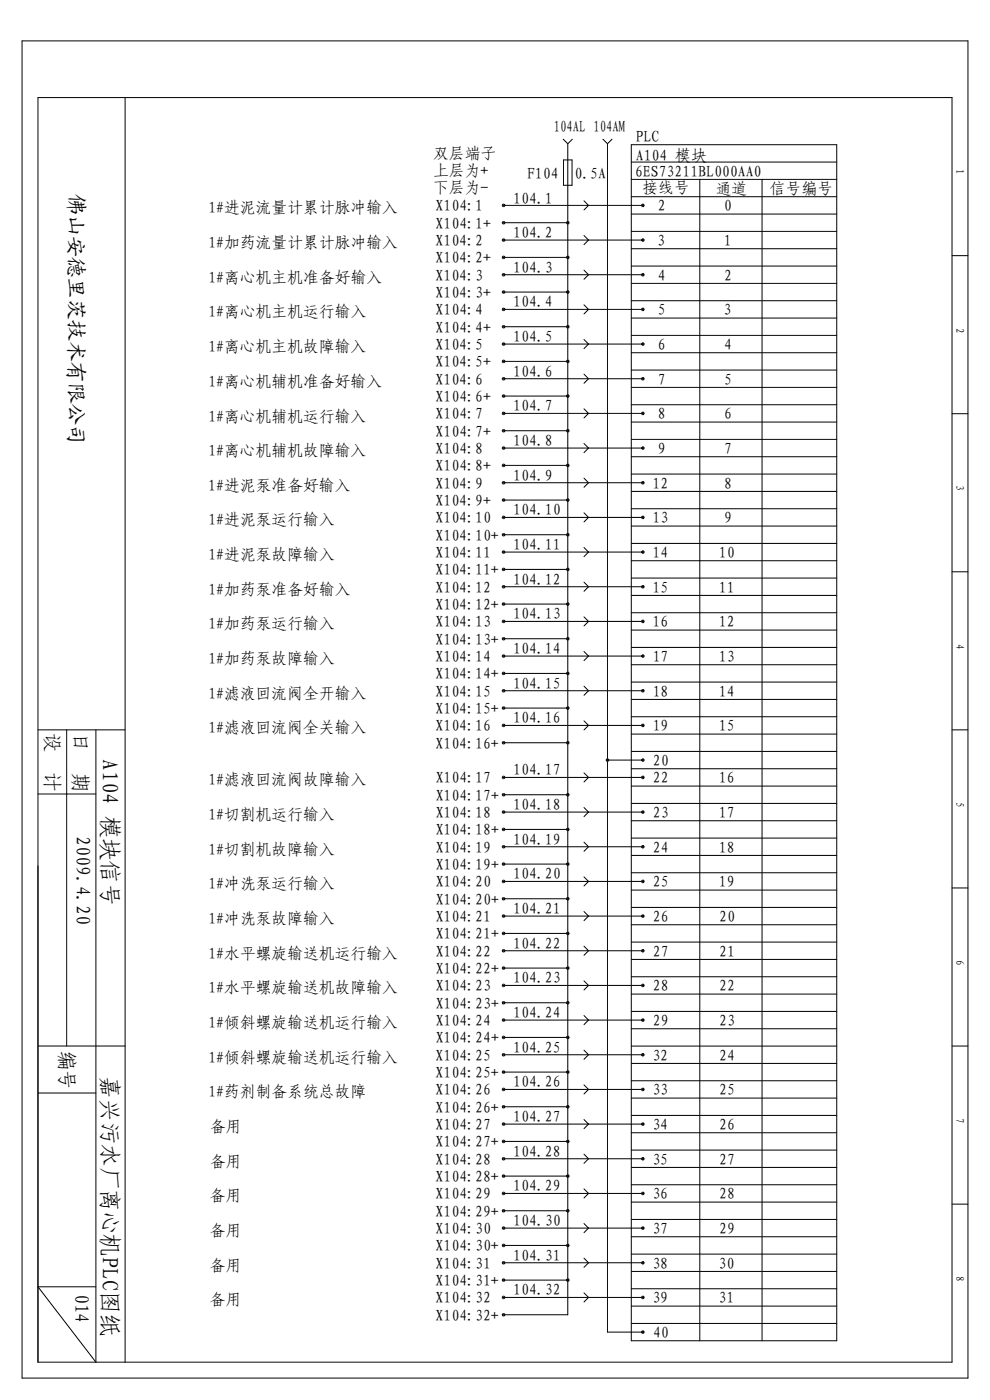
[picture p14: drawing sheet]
<svg xmlns="http://www.w3.org/2000/svg" width="210mm" height="297mm" viewBox="0 0 210 297" stroke-linecap="round" stroke-linejoin="round" font-family="sans-serif">
<defs><g id="words">
<g font-size="4.8">
<text x="21.7" y="161.1" transform="rotate(90 21.7 161.1)">A104 模块信号</text>
<text x="21.7" y="228.4" transform="rotate(90 21.7 228.4)">嘉兴污水厂离心机PLC图纸</text>
</g>
<text font-size="4.5" x="14.6" y="41.2" transform="rotate(90 14.6 41.2)">佛山安德里茨技术有限公司</text>
<g font-size="4.2">
<text x="9.7" y="155.5" transform="rotate(90 9.7 155.5)">设</text>
<text x="15.6" y="155.6" transform="rotate(90 15.6 155.6)">日</text>
<text x="9.7" y="163.9" transform="rotate(90 9.7 163.9)">计</text>
<text x="15.6" y="164" transform="rotate(90 15.6 164)">期</text>
<text x="16.2" y="177.4" transform="rotate(90 16.2 177.4)">2009.4.20</text>
<text x="12.8" y="222.9" transform="rotate(90 12.8 222.9)">编号</text>
<text x="15.9" y="274.5" transform="rotate(90 15.9 274.5)">014</text>
</g>
<g font-size="3.4">
<text x="117.4" y="28">104AL 104AM</text>
<text x="91.9" y="33.8">双层端子</text>
<text x="134.8" y="30.1">PLC</text>
<text x="134.8" y="34.2">A104 模块</text>
<text x="91.9" y="41">下层为-</text>
<text x="91.9" y="37.4">上层为+</text>
<text x="111.8" y="37.9">F104</text>
<text x="121.8" y="37.9">0.5A</text>
<text x="134.7" y="37.5">6ES73211BL000AA0</text>
<text x="136.3" y="41">接线号</text>
<text x="151.8" y="41.1">通道</text>
<text x="163.3" y="41.1">信号编号</text>
<text x="44.2" y="45.3">1#进泥流量计累计脉冲输入</text>
<text x="92.4" y="44.8">X104:1</text>
<text x="108.8" y="43.2">104.1</text>
<text x="139.5" y="44.8">2</text>
<text x="153.5" y="44.8">0</text>
<text x="44.2" y="52.6">1#加药流量计累计脉冲输入</text>
<text x="92.4" y="52.2">X104:2</text>
<text x="92.4" y="48.5">X104:1+</text>
<text x="108.8" y="50.5">104.2</text>
<text x="139.4" y="52.2">3</text>
<text x="153.5" y="52.2">1</text>
<text x="44.2" y="60">1#离心机主机准备好输入</text>
<text x="92.4" y="59.5">X104:3</text>
<text x="92.4" y="55.9">X104:2+</text>
<text x="108.8" y="57.9">104.3</text>
<text x="139.5" y="59.5">4</text>
<text x="153.6" y="59.5">2</text>
<text x="92.4" y="63.2">X104:3+</text>
<text x="108.8" y="65.2">104.4</text>
<text x="44.2" y="67.3">1#离心机主机运行输入</text>
<text x="92.4" y="66.9">X104:4</text>
<text x="92.4" y="70.6">X104:4+</text>
<text x="139.5" y="66.9">5</text>
<text x="153.5" y="66.9">3</text>
<text x="44.2" y="74.7">1#离心机主机故障输入</text>
<text x="92.4" y="74.3">X104:5</text>
<text x="92.4" y="77.9">X104:5+</text>
<text x="108.8" y="72.6">104.5</text>
<text x="139.5" y="74.3">6</text>
<text x="153.6" y="74.3">4</text>
<text x="44.2" y="82.1">1#离心机辅机准备好输入</text>
<text x="92.4" y="81.6">X104:6</text>
<text x="108.8" y="79.9">104.6</text>
<text x="139.5" y="81.6">7</text>
<text x="153.6" y="81.6">5</text>
<text x="44.2" y="89.4">1#离心机辅机运行输入</text>
<text x="92.4" y="89">X104:7</text>
<text x="92.4" y="85.3">X104:6+</text>
<text x="108.8" y="87.3">104.7</text>
<text x="139.5" y="89">8</text>
<text x="153.6" y="89">6</text>
<text x="92.4" y="92.6">X104:7+</text>
<text x="108.8" y="94.7">104.8</text>
<text x="44.2" y="96.8">1#离心机辅机故障输入</text>
<text x="92.4" y="100">X104:8+</text>
<text x="92.4" y="96.3">X104:8</text>
<text x="139.5" y="96.3">9</text>
<text x="153.6" y="96.3">7</text>
<text x="44.2" y="104.1">1#进泥泵准备好输入</text>
<text x="92.4" y="107.4">X104:9+</text>
<text x="92.4" y="103.7">X104:9</text>
<text x="108.8" y="102">104.9</text>
<text x="138.4" y="103.7">12</text>
<text x="153.6" y="103.7">8</text>
<text x="44.2" y="111.5">1#进泥泵运行输入</text>
<text x="92.4" y="111">X104:10</text>
<text x="108.8" y="109.4">104.10</text>
<text x="138.4" y="111">13</text>
<text x="153.6" y="111">9</text>
<text x="44.2" y="118.8">1#进泥泵故障输入</text>
<text x="92.4" y="114.7">X104:10+</text>
<text x="92.4" y="118.4">X104:11</text>
<text x="108.8" y="116.7">104.11</text>
<text x="138.4" y="118.4">14</text>
<text x="152.5" y="118.4">10</text>
<text x="92.4" y="122.1">X104:11+</text>
<text x="92.4" y="125.7">X104:12</text>
<text x="108.8" y="124.1">104.12</text>
<text x="138.4" y="125.7">15</text>
<text x="152.5" y="125.7">11</text>
<text x="44.2" y="126.2">1#加药泵准备好输入</text>
<text x="92.4" y="129.4">X104:12+</text>
<text x="108.8" y="131.4">104.13</text>
<text x="44.2" y="133.5">1#加药泵运行输入</text>
<text x="92.4" y="133.1">X104:13</text>
<text x="92.4" y="136.8">X104:13+</text>
<text x="138.4" y="133.1">16</text>
<text x="152.5" y="133.1">12</text>
<text x="44.2" y="140.9">1#加药泵故障输入</text>
<text x="92.4" y="140.4">X104:14</text>
<text x="108.8" y="138.8">104.14</text>
<text x="138.4" y="140.4">17</text>
<text x="152.5" y="140.4">13</text>
<text x="44.2" y="148.2">1#滤液回流阀全开输入</text>
<text x="92.4" y="144.1">X104:14+</text>
<text x="92.4" y="147.8">X104:15</text>
<text x="108.8" y="146.1">104.15</text>
<text x="138.4" y="147.8">18</text>
<text x="152.5" y="147.8">14</text>
<text x="44.2" y="155.6">1#滤液回流阀全关输入</text>
<text x="92.4" y="151.5">X104:15+</text>
<text x="92.4" y="155.2">X104:16</text>
<text x="108.8" y="153.5">104.16</text>
<text x="138.4" y="155.1">19</text>
<text x="152.5" y="155.2">15</text>
<text x="92.4" y="158.8">X104:16+</text>
<text x="44.2" y="166.6">1#滤液回流阀故障输入</text>
<text x="92.4" y="166.2">X104:17</text>
<text x="108.8" y="164.5">104.17</text>
<text x="138.5" y="162.5">20</text>
<text x="138.5" y="166.2">22</text>
<text x="152.5" y="166.2">16</text>
<text x="44.2" y="174">1#切割机运行输入</text>
<text x="92.4" y="173.5">X104:18</text>
<text x="92.4" y="169.9">X104:17+</text>
<text x="108.8" y="171.9">104.18</text>
<text x="138.5" y="173.6">23</text>
<text x="152.5" y="173.6">17</text>
<text x="92.4" y="177.2">X104:18+</text>
<text x="108.8" y="179.2">104.19</text>
<text x="44.2" y="181.3">1#切割机故障输入</text>
<text x="92.4" y="184.6">X104:19+</text>
<text x="92.4" y="180.9">X104:19</text>
<text x="138.5" y="180.9">24</text>
<text x="152.5" y="180.9">18</text>
<text x="44.2" y="188.7">1#冲洗泵运行输入</text>
<text x="92.4" y="191.9">X104:20+</text>
<text x="92.4" y="188.2">X104:20</text>
<text x="108.8" y="186.6">104.20</text>
<text x="138.5" y="188.3">25</text>
<text x="152.5" y="188.3">19</text>
<text x="44.2" y="196">1#冲洗泵故障输入</text>
<text x="92.4" y="195.6">X104:21</text>
<text x="108.8" y="193.9">104.21</text>
<text x="138.5" y="195.6">26</text>
<text x="152.6" y="195.6">20</text>
<text x="44.2" y="203.4">1#水平螺旋输送机运行输入</text>
<text x="92.4" y="199.3">X104:21+</text>
<text x="92.4" y="202.9">X104:22</text>
<text x="108.8" y="201.3">104.22</text>
<text x="138.5" y="203">27</text>
<text x="152.6" y="203">21</text>
<text x="92.4" y="206.6">X104:22+</text>
<text x="108.8" y="208.6">104.23</text>
<text x="44.2" y="210.7">1#水平螺旋输送机故障输入</text>
<text x="92.4" y="210.3">X104:23</text>
<text x="92.4" y="214">X104:23+</text>
<text x="108.8" y="216">104.24</text>
<text x="138.5" y="210.3">28</text>
<text x="152.6" y="210.3">22</text>
<text x="44.2" y="218.1">1#倾斜螺旋输送机运行输入</text>
<text x="92.4" y="221.3">X104:24+</text>
<text x="92.4" y="217.7">X104:24</text>
<text x="138.5" y="217.7">29</text>
<text x="152.6" y="217.7">23</text>
<text x="44.2" y="225.5">1#倾斜螺旋输送机运行输入</text>
<text x="92.4" y="225">X104:25</text>
<text x="108.8" y="223.3">104.25</text>
<text x="138.4" y="225">32</text>
<text x="152.6" y="225">24</text>
<text x="44.2" y="232.8">1#药剂制备系统总故障</text>
<text x="92.4" y="232.4">X104:26</text>
<text x="92.4" y="228.7">X104:25+</text>
<text x="108.8" y="230.7">104.26</text>
<text x="138.4" y="232.4">33</text>
<text x="152.6" y="232.4">25</text>
<text x="92.4" y="239.8">X104:27</text>
<text x="92.4" y="236.1">X104:26+</text>
<text x="108.8" y="238.1">104.27</text>
<text x="138.4" y="239.7">34</text>
<text x="152.6" y="239.7">26</text>
<text x="44.5" y="240.1">备用</text>
<text x="92.4" y="243.4">X104:27+</text>
<text x="108.8" y="245.4">104.28</text>
<text x="44.5" y="247.5">备用</text>
<text x="92.4" y="250.8">X104:28+</text>
<text x="92.4" y="247.1">X104:28</text>
<text x="138.4" y="247.1">35</text>
<text x="152.6" y="247.1">27</text>
<text x="44.5" y="254.9">备用</text>
<text x="92.4" y="254.5">X104:29</text>
<text x="108.8" y="252.8">104.29</text>
<text x="138.4" y="254.5">36</text>
<text x="152.6" y="254.5">28</text>
<text x="44.5" y="262.2">备用</text>
<text x="92.4" y="258.1">X104:29+</text>
<text x="92.4" y="261.8">X104:30</text>
<text x="108.8" y="260.1">104.30</text>
<text x="138.4" y="261.8">37</text>
<text x="152.6" y="261.8">29</text>
<text x="44.5" y="269.6">备用</text>
<text x="92.4" y="269.2">X104:31</text>
<text x="92.4" y="265.5">X104:30+</text>
<text x="108.8" y="267.5">104.31</text>
<text x="138.4" y="269.2">38</text>
<text x="152.4" y="269.2">30</text>
<text x="92.4" y="272.8">X104:31+</text>
<text x="108.8" y="274.8">104.32</text>
<text x="44.5" y="276.9">备用</text>
<text x="92.4" y="276.5">X104:32</text>
<text x="92.4" y="280.2">X104:32+</text>
<text x="138.4" y="276.5">39</text>
<text x="152.4" y="276.5">31</text>
<text x="138.5" y="283.9">40</text>
</g>
<g font-size="2.4">
<text x="202.8" y="35.9" transform="rotate(90 202.8 35.9)">1</text>
<text x="202.8" y="69.5" transform="rotate(90 202.8 69.5)">2</text>
<text x="202.8" y="102.9" transform="rotate(90 202.8 102.9)">3</text>
<text x="202.8" y="136.6" transform="rotate(90 202.8 136.6)">4</text>
<text x="202.8" y="170.1" transform="rotate(90 202.8 170.1)">5</text>
<text x="202.8" y="203.6" transform="rotate(90 202.8 203.6)">6</text>
<text x="202.8" y="237.2" transform="rotate(90 202.8 237.2)">7</text>
<text x="202.8" y="270.7" transform="rotate(90 202.8 270.7)">8</text>
</g>
</g></defs>
<g fill="none" stroke="#000" stroke-width=".21">
<path d="M4.7 8.7h200.6v283.7h-200.6zM8.1 20.7h193.8v268.3h-193.8zM26.5 20.7v268.3M119.5 29.5l.9 1M119.5 33.9h1.8v5.4h-1.8zM120.4 30.5v248.4h-13.6M121.4 29.5l-1 1M127.9 29.5l.9 1M128.8 30.5v252.1h7.5M129.8 29.5l-1 1M133.9 30.7h43.6v253.8h-43.6zM133.9 38.1h43.6"/>
<path d="M133.9 34.4h43.6M148.4 38.1v246.4M161.6 38.1v246.4M106.8 43.6h29.5M106.8 50.9h29.5M106.8 58.3h29.5M106.8 47.3h13.6M106.8 54.6h13.6M123.9 42.6l.9 1-.9 .9M123.9 50l.9 .9-.9 1M123.9 57.3l.9 1-.9 1M133.9 49.1h43.6"/>
<path d="M133.9 45.4h43.6M133.9 41.7h43.6M133.9 52.8h43.6M133.9 56.4h43.6M201.9 54.2h3.4M106.8 65.6h29.5M106.8 73h29.5M106.8 62h13.6M106.8 69.3h13.6M106.8 76.7h13.6M123.9 64.7l.9 .9-.9 1M123.9 79.4l.9 1-.9 .9"/>
<path d="M123.9 72l.9 1-.9 1M133.9 60.1h43.6M133.9 63.8h43.6M133.9 71.2h43.6M133.9 67.5h43.6M133.9 74.8h43.6M133.9 78.5h43.6M106.8 95.1h29.5M106.8 87.7h29.5M106.8 80.4h29.5M106.8 84h13.6M106.8 98.7h13.6"/>
<path d="M106.8 91.4h13.6M123.9 86.7l.9 1-.9 1M123.9 94.1l.9 1-.9 .9M133.9 96.9h43.6M133.9 93.2h43.6M133.9 89.5h43.6M133.9 85.9h43.6M133.9 82.2h43.6M201.9 87.8h3.4M106.8 109.8h29.5M106.8 117.1h29.5M106.8 102.4h29.5"/>
<path d="M106.8 106.1h13.6M106.8 113.5h13.6M123.9 101.5l.9 .9-.9 1M123.9 108.8l.9 1-.9 .9M123.9 116.2l.9 .9-.9 1M133.9 100.6h43.6M133.9 111.6h43.6M133.9 115.3h43.6M133.9 119h43.6M133.9 107.9h43.6M133.9 104.3h43.6M106.8 139.2h29.5"/>
<path d="M106.8 124.5h29.5M106.8 131.8h29.5M106.8 120.8h13.6M106.8 128.2h13.6M106.8 135.5h13.6M123.9 123.5l.9 1-.9 1M123.9 130.9l.9 .9-.9 1M123.9 138.2l.9 1-.9 1M133.9 122.6h43.6M133.9 130h43.6M133.9 126.3h43.6M133.9 133.7h43.6"/>
<path d="M133.9 137.4h43.6M201.9 121.3h3.4M8.1 154.9h18.4M14.1 154.9v67M20.3 154.9v134.1l-12.2-16h12.2M106.8 153.9h29.5M106.8 146.6h29.5M106.8 150.2h13.6M106.8 142.9h13.6M106.8 157.6h13.6M123.9 145.6l.9 1-.9 .9M123.9 152.9l.9 1-.9 1"/>
<path d="M133.9 155.7h43.6M133.9 159.4h43.6M133.9 152.1h43.6M133.9 148.4h43.6M133.9 144.7h43.6M133.9 141h43.6M201.9 154.9h3.4M8.1 168.5h12.2M106.8 172.3h29.5M106.8 164.9h29.5M106.8 179.7h29.5M106.8 168.6h13.6"/>
<path d="M106.8 176h13.6M123.9 164l.9 .9-.9 1M123.9 171.3l.9 1-.9 1M123.9 178.7l.9 1-.9 .9M128.8 161.3h7.5M133.9 163.1h43.6M133.9 177.8h43.6M133.9 166.8h43.6M133.9 170.5h43.6M133.9 174.1h43.6M8.1 183.7v105.3M106.8 194.4h29.5"/>
<path d="M106.8 187h29.5M106.8 183.3h13.6M106.8 190.7h13.6M106.8 198h13.6M123.9 186l.9 1-.9 1M123.9 193.4l.9 1-.9 .9M133.9 199.9h43.6M133.9 192.5h43.6M133.9 196.2h43.6M133.9 188.8h43.6M133.9 185.2h43.6M133.9 181.5h43.6"/>
<path d="M201.9 188.4h3.4M106.8 201.7h29.5M106.8 209.1h29.5M106.8 216.4h29.5M106.8 205.4h13.6M106.8 212.8h13.6M123.9 200.8l.9 .9-.9 1M123.9 208.1l.9 1-.9 .9M123.9 215.5l.9 .9-.9 1M133.9 207.2h43.6M133.9 210.9h43.6M133.9 214.6h43.6"/>
<path d="M133.9 218.3h43.6M133.9 203.6h43.6M8.1 231.9h12.2M8.1 221.9h18.4M106.8 223.8h29.5M106.8 238.5h29.5M106.8 231.1h29.5M106.8 220.1h13.6M106.8 227.5h13.6M106.8 234.8h13.6M123.9 222.8l.9 1-.9 .9M123.9 230.2l.9 .9-.9 1"/>
<path d="M123.9 237.5l.9 1-.9 1M133.9 221.9h43.6M133.9 229.3h43.6M133.9 233h43.6M133.9 236.7h43.6M133.9 225.6h43.6M201.9 221.9h3.4M106.8 253.2h29.5M106.8 245.8h29.5M106.8 242.2h13.6M106.8 249.5h13.6M106.8 256.9h13.6"/>
<path d="M123.9 244.9l.9 .9-.9 1M123.9 252.2l.9 1-.9 1M123.9 259.6l.9 1-.9 .9M133.9 258.7h43.6M133.9 251.4h43.6M133.9 255h43.6M133.9 247.7h43.6M133.9 244h43.6M133.9 240.3h43.6M201.9 255.5h3.4M106.8 260.6h29.5M106.8 267.9h29.5"/>
<path d="M106.8 275.3h29.5M106.8 264.2h13.6M106.8 271.6h13.6M123.9 274.3l.9 1-.9 .9M123.9 266.9l.9 1-.9 1M133.9 266.1h43.6M133.9 269.8h43.6M133.9 273.4h43.6M133.9 277.1h43.6M133.9 262.4h43.6M133.9 280.8h43.6"/>
</g>
<g fill="#000">
<path d="M106.8 46.9a.38 .38 0 0 1 .4 .4 .38 .38 0 0 1-.4 .3z" fill-rule="evenodd"/>
<path d="M106.5 47.1l.3-.2v.7a.38 .38 0 0 1-.3-.5z" fill-rule="evenodd"/>
<path d="M106.8 50.6a.38 .38 0 0 1 .4 .3 .38 .38 0 0 1-.4 .4z" fill-rule="evenodd"/>
<path d="M106.5 50.7l.3-.1v.7a.38 .38 0 0 1-.3-.6z" fill-rule="evenodd"/>
<path d="M106.8 54.2a.38 .38 0 0 1 .4 .4 .38 .38 0 0 1-.4 .4z" fill-rule="evenodd"/>
<path d="M106.5 54.4l.3-.2v.8a.38 .38 0 0 1-.3-.6z" fill-rule="evenodd"/>
<path d="M106.8 57.9a.38 .38 0 0 1 .4 .4 .38 .38 0 0 1-.4 .4z" fill-rule="evenodd"/>
<path d="M106.5 58.1l.3-.2v.8a.38 .38 0 0 1-.3-.6z" fill-rule="evenodd"/>
<path d="M106.8 43.2a.38 .38 0 0 1 .4 .4 .38 .38 0 0 1-.4 .4z" fill-rule="evenodd"/>
<path d="M106.5 43.4l.3-.2v.8a.38 .38 0 0 1-.3-.6z" fill-rule="evenodd"/>
<path d="M120.4 46.9a.38 .38 0 0 1 .4 .4 .38 .38 0 0 1-.4 .3z" fill-rule="evenodd"/>
<path d="M120.1 47.1l.3-.2v.7a.38 .38 0 0 1-.3-.5z" fill-rule="evenodd"/>
<path d="M120.4 54.2a.38 .38 0 0 1 .4 .4 .38 .38 0 0 1-.4 .4z" fill-rule="evenodd"/>
<path d="M120.1 54.4l.3-.2v.8a.38 .38 0 0 1-.3-.6z" fill-rule="evenodd"/>
<path d="M136.3 43.2a.38 .38 0 0 1 .4 .4 .38 .38 0 0 1-.4 .4z" fill-rule="evenodd"/>
<path d="M136 43.4l.3-.2v.8a.38 .38 0 0 1-.3-.6z" fill-rule="evenodd"/>
<path d="M136.3 50.6a.38 .38 0 0 1 .4 .3 .38 .38 0 0 1-.4 .4z" fill-rule="evenodd"/>
<path d="M136 50.7l.3-.1v.7a.38 .38 0 0 1-.3-.6z" fill-rule="evenodd"/>
<path d="M136.3 57.9a.38 .38 0 0 1 .4 .4 .38 .38 0 0 1-.4 .4z" fill-rule="evenodd"/>
<path d="M136 58.1l.3-.2v.8a.38 .38 0 0 1-.3-.6z" fill-rule="evenodd"/>
<path d="M106.8 65.3a.38 .38 0 0 1 .4 .3 .38 .38 0 0 1-.4 .4z" fill-rule="evenodd"/>
<path d="M106.5 65.5l.3-.2v.7a.38 .38 0 0 1-.3-.5z" fill-rule="evenodd"/>
<path d="M106.8 61.6a.38 .38 0 0 1 .4 .4 .38 .38 0 0 1-.4 .3z" fill-rule="evenodd"/>
<path d="M106.5 61.8l.3-.2v.7a.38 .38 0 0 1-.3-.5z" fill-rule="evenodd"/>
<path d="M106.8 68.9a.38 .38 0 0 1 .4 .4 .38 .38 0 0 1-.4 .4z" fill-rule="evenodd"/>
<path d="M106.5 69.1l.3-.2v.8a.38 .38 0 0 1-.3-.6z" fill-rule="evenodd"/>
<path d="M106.8 72.6a.38 .38 0 0 1 .4 .4 .38 .38 0 0 1-.4 .4z" fill-rule="evenodd"/>
<path d="M106.5 72.8l.3-.2v.8a.38 .38 0 0 1-.3-.6z" fill-rule="evenodd"/>
<path d="M106.8 76.3a.38 .38 0 0 1 .4 .4 .38 .38 0 0 1-.4 .4z" fill-rule="evenodd"/>
<path d="M106.5 76.5l.3-.2v.8a.38 .38 0 0 1-.3-.6z" fill-rule="evenodd"/>
<path d="M120.4 61.6a.38 .38 0 0 1 .4 .4 .38 .38 0 0 1-.4 .3z" fill-rule="evenodd"/>
<path d="M120.1 61.8l.3-.2v.7a.38 .38 0 0 1-.3-.5z" fill-rule="evenodd"/>
<path d="M120.4 68.9a.38 .38 0 0 1 .4 .4 .38 .38 0 0 1-.4 .4z" fill-rule="evenodd"/>
<path d="M120.1 69.1l.3-.2v.8a.38 .38 0 0 1-.3-.6z" fill-rule="evenodd"/>
<path d="M120.4 76.3a.38 .38 0 0 1 .4 .4 .38 .38 0 0 1-.4 .4z" fill-rule="evenodd"/>
<path d="M120.1 76.5l.3-.2v.8a.38 .38 0 0 1-.3-.6z" fill-rule="evenodd"/>
<path d="M136.3 65.3a.38 .38 0 0 1 .4 .3 .38 .38 0 0 1-.4 .4z" fill-rule="evenodd"/>
<path d="M136 65.5l.3-.2v.7a.38 .38 0 0 1-.3-.5z" fill-rule="evenodd"/>
<path d="M136.3 72.6a.38 .38 0 0 1 .4 .4 .38 .38 0 0 1-.4 .4z" fill-rule="evenodd"/>
<path d="M136 72.8l.3-.2v.8a.38 .38 0 0 1-.3-.6z" fill-rule="evenodd"/>
<path d="M106.8 80a.38 .38 0 0 1 .4 .4 .38 .38 0 0 1-.4 .3z" fill-rule="evenodd"/>
<path d="M106.5 80.2l.3-.2v.7a.38 .38 0 0 1-.3-.5z" fill-rule="evenodd"/>
<path d="M106.8 91a.38 .38 0 0 1 .4 .4 .38 .38 0 0 1-.4 .4z" fill-rule="evenodd"/>
<path d="M106.5 91.2l.3-.2v.8a.38 .38 0 0 1-.3-.6z" fill-rule="evenodd"/>
<path d="M106.8 83.7a.38 .38 0 0 1 .4 .3 .38 .38 0 0 1-.4 .4z" fill-rule="evenodd"/>
<path d="M106.5 83.8l.3-.1v.7a.38 .38 0 0 1-.3-.6z" fill-rule="evenodd"/>
<path d="M106.8 87.3a.38 .38 0 0 1 .4 .4 .38 .38 0 0 1-.4 .4z" fill-rule="evenodd"/>
<path d="M106.5 87.5l.3-.2v.8a.38 .38 0 0 1-.3-.6z" fill-rule="evenodd"/>
<path d="M106.8 94.7a.38 .38 0 0 1 .4 .4 .38 .38 0 0 1-.4 .3z" fill-rule="evenodd"/>
<path d="M106.5 94.9l.3-.2v.7a.38 .38 0 0 1-.3-.5z" fill-rule="evenodd"/>
<path d="M106.8 98.4a.38 .38 0 0 1 .4 .3 .38 .38 0 0 1-.4 .4z" fill-rule="evenodd"/>
<path d="M106.5 98.6l.3-.2v.7a.38 .38 0 0 1-.3-.5z" fill-rule="evenodd"/>
<path d="M120.4 91a.38 .38 0 0 1 .4 .4 .38 .38 0 0 1-.4 .4z" fill-rule="evenodd"/>
<path d="M120.1 91.2l.3-.2v.8a.38 .38 0 0 1-.3-.6z" fill-rule="evenodd"/>
<path d="M120.4 83.7a.38 .38 0 0 1 .4 .3 .38 .38 0 0 1-.4 .4z" fill-rule="evenodd"/>
<path d="M120.1 83.8l.3-.1v.7a.38 .38 0 0 1-.3-.6z" fill-rule="evenodd"/>
<path d="M120.4 98.4a.38 .38 0 0 1 .4 .3 .38 .38 0 0 1-.4 .4z" fill-rule="evenodd"/>
<path d="M120.1 98.6l.3-.2v.7a.38 .38 0 0 1-.3-.5z" fill-rule="evenodd"/>
<path d="M136.3 80a.38 .38 0 0 1 .4 .4 .38 .38 0 0 1-.4 .3z" fill-rule="evenodd"/>
<path d="M136 80.2l.3-.2v.7a.38 .38 0 0 1-.3-.5z" fill-rule="evenodd"/>
<path d="M136.3 87.3a.38 .38 0 0 1 .4 .4 .38 .38 0 0 1-.4 .4z" fill-rule="evenodd"/>
<path d="M136 87.5l.3-.2v.8a.38 .38 0 0 1-.3-.6z" fill-rule="evenodd"/>
<path d="M136.3 94.7a.38 .38 0 0 1 .4 .4 .38 .38 0 0 1-.4 .3z" fill-rule="evenodd"/>
<path d="M136 94.9l.3-.2v.7a.38 .38 0 0 1-.3-.5z" fill-rule="evenodd"/>
<path d="M106.8 102a.38 .38 0 0 1 .4 .4 .38 .38 0 0 1-.4 .4z" fill-rule="evenodd"/>
<path d="M106.5 102.2l.3-.2v.8a.38 .38 0 0 1-.3-.6z" fill-rule="evenodd"/>
<path d="M106.8 105.7a.38 .38 0 0 1 .4 .4 .38 .38 0 0 1-.4 .4z" fill-rule="evenodd"/>
<path d="M106.5 105.9l.3-.2v.8a.38 .38 0 0 1-.3-.6z" fill-rule="evenodd"/>
<path d="M106.8 113.1a.38 .38 0 0 1 .4 .4 .38 .38 0 0 1-.4 .3z" fill-rule="evenodd"/>
<path d="M106.5 113.3l.3-.2v.7a.38 .38 0 0 1-.3-.5z" fill-rule="evenodd"/>
<path d="M106.8 109.4a.38 .38 0 0 1 .4 .4 .38 .38 0 0 1-.4 .4z" fill-rule="evenodd"/>
<path d="M106.5 109.6l.3-.2v.8a.38 .38 0 0 1-.3-.6z" fill-rule="evenodd"/>
<path d="M106.8 116.8a.38 .38 0 0 1 .4 .3 .38 .38 0 0 1-.4 .4z" fill-rule="evenodd"/>
<path d="M106.5 116.9l.3-.1v.7a.38 .38 0 0 1-.3-.6z" fill-rule="evenodd"/>
<path d="M120.4 105.7a.38 .38 0 0 1 .4 .4 .38 .38 0 0 1-.4 .4z" fill-rule="evenodd"/>
<path d="M120.1 105.9l.3-.2v.8a.38 .38 0 0 1-.3-.6z" fill-rule="evenodd"/>
<path d="M120.4 113.1a.38 .38 0 0 1 .4 .4 .38 .38 0 0 1-.4 .3z" fill-rule="evenodd"/>
<path d="M120.1 113.3l.3-.2v.7a.38 .38 0 0 1-.3-.5z" fill-rule="evenodd"/>
<path d="M136.3 102a.38 .38 0 0 1 .4 .4 .38 .38 0 0 1-.4 .4z" fill-rule="evenodd"/>
<path d="M136 102.2l.3-.2v.8a.38 .38 0 0 1-.3-.6z" fill-rule="evenodd"/>
<path d="M136.3 109.4a.38 .38 0 0 1 .4 .4 .38 .38 0 0 1-.4 .4z" fill-rule="evenodd"/>
<path d="M136 109.6l.3-.2v.8a.38 .38 0 0 1-.3-.6z" fill-rule="evenodd"/>
<path d="M136.3 116.8a.38 .38 0 0 1 .4 .3 .38 .38 0 0 1-.4 .4z" fill-rule="evenodd"/>
<path d="M136 116.9l.3-.1v.7a.38 .38 0 0 1-.3-.6z" fill-rule="evenodd"/>
<path d="M106.8 124.1a.38 .38 0 0 1 .4 .4 .38 .38 0 0 1-.4 .4z" fill-rule="evenodd"/>
<path d="M106.5 124.3l.3-.2v.8a.38 .38 0 0 1-.3-.6z" fill-rule="evenodd"/>
<path d="M106.8 120.4a.38 .38 0 0 1 .4 .4 .38 .38 0 0 1-.4 .4z" fill-rule="evenodd"/>
<path d="M106.5 120.6l.3-.2v.8a.38 .38 0 0 1-.3-.6z" fill-rule="evenodd"/>
<path d="M106.8 127.8a.38 .38 0 0 1 .4 .4 .38 .38 0 0 1-.4 .3z" fill-rule="evenodd"/>
<path d="M106.5 128l.3-.2v.7a.38 .38 0 0 1-.3-.5z" fill-rule="evenodd"/>
<path d="M106.8 135.1a.38 .38 0 0 1 .4 .4 .38 .38 0 0 1-.4 .4z" fill-rule="evenodd"/>
<path d="M106.5 135.3l.3-.2v.8a.38 .38 0 0 1-.3-.6z" fill-rule="evenodd"/>
<path d="M106.8 131.5a.38 .38 0 0 1 .4 .3 .38 .38 0 0 1-.4 .4z" fill-rule="evenodd"/>
<path d="M106.5 131.7l.3-.2v.7a.38 .38 0 0 1-.3-.5z" fill-rule="evenodd"/>
<path d="M106.8 138.8a.38 .38 0 0 1 .4 .4 .38 .38 0 0 1-.4 .4z" fill-rule="evenodd"/>
<path d="M106.5 139l.3-.2v.8a.38 .38 0 0 1-.3-.6z" fill-rule="evenodd"/>
<path d="M120.4 120.4a.38 .38 0 0 1 .4 .4 .38 .38 0 0 1-.4 .4z" fill-rule="evenodd"/>
<path d="M120.1 120.6l.3-.2v.8a.38 .38 0 0 1-.3-.6z" fill-rule="evenodd"/>
<path d="M120.4 127.8a.38 .38 0 0 1 .4 .4 .38 .38 0 0 1-.4 .3z" fill-rule="evenodd"/>
<path d="M120.1 128l.3-.2v.7a.38 .38 0 0 1-.3-.5z" fill-rule="evenodd"/>
<path d="M120.4 135.1a.38 .38 0 0 1 .4 .4 .38 .38 0 0 1-.4 .4z" fill-rule="evenodd"/>
<path d="M120.1 135.3l.3-.2v.8a.38 .38 0 0 1-.3-.6z" fill-rule="evenodd"/>
<path d="M136.3 124.1a.38 .38 0 0 1 .4 .4 .38 .38 0 0 1-.4 .4z" fill-rule="evenodd"/>
<path d="M136 124.3l.3-.2v.8a.38 .38 0 0 1-.3-.6z" fill-rule="evenodd"/>
<path d="M136.3 131.5a.38 .38 0 0 1 .4 .3 .38 .38 0 0 1-.4 .4z" fill-rule="evenodd"/>
<path d="M136 131.7l.3-.2v.7a.38 .38 0 0 1-.3-.5z" fill-rule="evenodd"/>
<path d="M136.3 138.8a.38 .38 0 0 1 .4 .4 .38 .38 0 0 1-.4 .4z" fill-rule="evenodd"/>
<path d="M136 139l.3-.2v.8a.38 .38 0 0 1-.3-.6z" fill-rule="evenodd"/>
<path d="M106.8 146.2a.38 .38 0 0 1 .4 .4 .38 .38 0 0 1-.4 .3z" fill-rule="evenodd"/>
<path d="M106.5 146.4l.3-.2v.7a.38 .38 0 0 1-.3-.5z" fill-rule="evenodd"/>
<path d="M106.8 142.5a.38 .38 0 0 1 .4 .4 .38 .38 0 0 1-.4 .3z" fill-rule="evenodd"/>
<path d="M106.5 142.7l.3-.2v.7a.38 .38 0 0 1-.3-.5z" fill-rule="evenodd"/>
<path d="M106.8 149.9a.38 .38 0 0 1 .4 .3 .38 .38 0 0 1-.4 .4z" fill-rule="evenodd"/>
<path d="M106.5 150l.3-.1v.7a.38 .38 0 0 1-.3-.6z" fill-rule="evenodd"/>
<path d="M106.8 157.2a.38 .38 0 0 1 .4 .4 .38 .38 0 0 1-.4 .4z" fill-rule="evenodd"/>
<path d="M106.5 157.4l.3-.2v.8a.38 .38 0 0 1-.3-.6z" fill-rule="evenodd"/>
<path d="M106.8 153.5a.38 .38 0 0 1 .4 .4 .38 .38 0 0 1-.4 .4z" fill-rule="evenodd"/>
<path d="M106.5 153.7l.3-.2v.8a.38 .38 0 0 1-.3-.6z" fill-rule="evenodd"/>
<path d="M120.4 142.5a.38 .38 0 0 1 .4 .4 .38 .38 0 0 1-.4 .3z" fill-rule="evenodd"/>
<path d="M120.1 142.7l.3-.2v.7a.38 .38 0 0 1-.3-.5z" fill-rule="evenodd"/>
<path d="M120.4 149.9a.38 .38 0 0 1 .4 .3 .38 .38 0 0 1-.4 .4z" fill-rule="evenodd"/>
<path d="M120.1 150l.3-.1v.7a.38 .38 0 0 1-.3-.6z" fill-rule="evenodd"/>
<path d="M120.4 157.2a.38 .38 0 0 1 .4 .4 .38 .38 0 0 1-.4 .4z" fill-rule="evenodd"/>
<path d="M120.1 157.4l.3-.2v.8a.38 .38 0 0 1-.3-.6z" fill-rule="evenodd"/>
<path d="M136.3 146.2a.38 .38 0 0 1 .4 .4 .38 .38 0 0 1-.4 .3z" fill-rule="evenodd"/>
<path d="M136 146.4l.3-.2v.7a.38 .38 0 0 1-.3-.5z" fill-rule="evenodd"/>
<path d="M136.3 153.5a.38 .38 0 0 1 .4 .4 .38 .38 0 0 1-.4 .4z" fill-rule="evenodd"/>
<path d="M136 153.7l.3-.2v.8a.38 .38 0 0 1-.3-.6z" fill-rule="evenodd"/>
<path d="M106.8 164.6a.38 .38 0 0 1 .4 .3 .38 .38 0 0 1-.4 .4z" fill-rule="evenodd"/>
<path d="M106.5 164.8l.3-.2v.7a.38 .38 0 0 1-.3-.5z" fill-rule="evenodd"/>
<path d="M106.8 168.2a.38 .38 0 0 1 .4 .4 .38 .38 0 0 1-.4 .4z" fill-rule="evenodd"/>
<path d="M106.5 168.4l.3-.2v.8a.38 .38 0 0 1-.3-.6z" fill-rule="evenodd"/>
<path d="M106.8 171.9a.38 .38 0 0 1 .4 .4 .38 .38 0 0 1-.4 .4z" fill-rule="evenodd"/>
<path d="M106.5 172.1l.3-.2v.8a.38 .38 0 0 1-.3-.6z" fill-rule="evenodd"/>
<path d="M106.8 175.6a.38 .38 0 0 1 .4 .4 .38 .38 0 0 1-.4 .3z" fill-rule="evenodd"/>
<path d="M106.5 175.8l.3-.2v.7a.38 .38 0 0 1-.3-.5z" fill-rule="evenodd"/>
<path d="M106.8 179.3a.38 .38 0 0 1 .4 .4 .38 .38 0 0 1-.4 .3z" fill-rule="evenodd"/>
<path d="M106.5 179.5l.3-.2v.7a.38 .38 0 0 1-.3-.5z" fill-rule="evenodd"/>
<path d="M120.4 168.2a.38 .38 0 0 1 .4 .4 .38 .38 0 0 1-.4 .4z" fill-rule="evenodd"/>
<path d="M120.1 168.4l.3-.2v.8a.38 .38 0 0 1-.3-.6z" fill-rule="evenodd"/>
<path d="M120.4 175.6a.38 .38 0 0 1 .4 .4 .38 .38 0 0 1-.4 .3z" fill-rule="evenodd"/>
<path d="M120.1 175.8l.3-.2v.7a.38 .38 0 0 1-.3-.5z" fill-rule="evenodd"/>
<path d="M128.8 160.9a.38 .38 0 0 1 .4 .4 .38 .38 0 0 1-.4 .3z" fill-rule="evenodd"/>
<path d="M128.7 160.9h.1v.7a.38 .38 0 0 1-.3-.2 .38 .38 0 0 1 .2-.5z" fill-rule="evenodd"/>
<path d="M136.3 160.9a.38 .38 0 0 1 .4 .4 .38 .38 0 0 1-.4 .3z" fill-rule="evenodd"/>
<path d="M136 161.1l.3-.2v.7a.38 .38 0 0 1-.3-.5z" fill-rule="evenodd"/>
<path d="M136.3 171.9a.38 .38 0 0 1 .4 .4 .38 .38 0 0 1-.4 .4z" fill-rule="evenodd"/>
<path d="M136 172.1l.3-.2v.8a.38 .38 0 0 1-.3-.6z" fill-rule="evenodd"/>
<path d="M136.3 164.6a.38 .38 0 0 1 .4 .3 .38 .38 0 0 1-.4 .4z" fill-rule="evenodd"/>
<path d="M136 164.8l.3-.2v.7a.38 .38 0 0 1-.3-.5z" fill-rule="evenodd"/>
<path d="M136.3 179.3a.38 .38 0 0 1 .4 .4 .38 .38 0 0 1-.4 .3z" fill-rule="evenodd"/>
<path d="M136 179.5l.3-.2v.7a.38 .38 0 0 1-.3-.5z" fill-rule="evenodd"/>
<path d="M106.8 183a.38 .38 0 0 1 .4 .3 .38 .38 0 0 1-.4 .4z" fill-rule="evenodd"/>
<path d="M106.5 183.1l.3-.1v.7a.38 .38 0 0 1-.3-.6z" fill-rule="evenodd"/>
<path d="M106.8 186.6a.38 .38 0 0 1 .4 .4 .38 .38 0 0 1-.4 .4z" fill-rule="evenodd"/>
<path d="M106.5 186.8l.3-.2v.8a.38 .38 0 0 1-.3-.6z" fill-rule="evenodd"/>
<path d="M106.8 190.3a.38 .38 0 0 1 .4 .4 .38 .38 0 0 1-.4 .4z" fill-rule="evenodd"/>
<path d="M106.5 190.5l.3-.2v.8a.38 .38 0 0 1-.3-.6z" fill-rule="evenodd"/>
<path d="M106.8 194a.38 .38 0 0 1 .4 .4 .38 .38 0 0 1-.4 .3z" fill-rule="evenodd"/>
<path d="M106.5 194.2l.3-.2v.7a.38 .38 0 0 1-.3-.5z" fill-rule="evenodd"/>
<path d="M106.8 197.7a.38 .38 0 0 1 .4 .3 .38 .38 0 0 1-.4 .4z" fill-rule="evenodd"/>
<path d="M106.5 197.9l.3-.2v.7a.38 .38 0 0 1-.3-.5z" fill-rule="evenodd"/>
<path d="M120.4 190.3a.38 .38 0 0 1 .4 .4 .38 .38 0 0 1-.4 .4z" fill-rule="evenodd"/>
<path d="M120.1 190.5l.3-.2v.8a.38 .38 0 0 1-.3-.6z" fill-rule="evenodd"/>
<path d="M120.4 183a.38 .38 0 0 1 .4 .3 .38 .38 0 0 1-.4 .4z" fill-rule="evenodd"/>
<path d="M120.1 183.1l.3-.1v.7a.38 .38 0 0 1-.3-.6z" fill-rule="evenodd"/>
<path d="M120.4 197.7a.38 .38 0 0 1 .4 .3 .38 .38 0 0 1-.4 .4z" fill-rule="evenodd"/>
<path d="M120.1 197.9l.3-.2v.7a.38 .38 0 0 1-.3-.5z" fill-rule="evenodd"/>
<path d="M136.3 194a.38 .38 0 0 1 .4 .4 .38 .38 0 0 1-.4 .3z" fill-rule="evenodd"/>
<path d="M136 194.2l.3-.2v.7a.38 .38 0 0 1-.3-.5z" fill-rule="evenodd"/>
<path d="M136.3 186.6a.38 .38 0 0 1 .4 .4 .38 .38 0 0 1-.4 .4z" fill-rule="evenodd"/>
<path d="M136 186.8l.3-.2v.8a.38 .38 0 0 1-.3-.6z" fill-rule="evenodd"/>
<path d="M106.8 201.3a.38 .38 0 0 1 .4 .4 .38 .38 0 0 1-.4 .4z" fill-rule="evenodd"/>
<path d="M106.5 201.5l.3-.2v.8a.38 .38 0 0 1-.3-.6z" fill-rule="evenodd"/>
<path d="M106.8 205a.38 .38 0 0 1 .4 .4 .38 .38 0 0 1-.4 .4z" fill-rule="evenodd"/>
<path d="M106.5 205.2l.3-.2v.8a.38 .38 0 0 1-.3-.6z" fill-rule="evenodd"/>
<path d="M106.8 208.7a.38 .38 0 0 1 .4 .4 .38 .38 0 0 1-.4 .3z" fill-rule="evenodd"/>
<path d="M106.5 208.9l.3-.2v.7a.38 .38 0 0 1-.3-.5z" fill-rule="evenodd"/>
<path d="M106.8 212.4a.38 .38 0 0 1 .4 .4 .38 .38 0 0 1-.4 .3z" fill-rule="evenodd"/>
<path d="M106.5 212.6l.3-.2v.7a.38 .38 0 0 1-.3-.5z" fill-rule="evenodd"/>
<path d="M106.8 216.1a.38 .38 0 0 1 .4 .3 .38 .38 0 0 1-.4 .4z" fill-rule="evenodd"/>
<path d="M106.5 216.2l.3-.1v.7a.38 .38 0 0 1-.3-.6z" fill-rule="evenodd"/>
<path d="M120.4 205a.38 .38 0 0 1 .4 .4 .38 .38 0 0 1-.4 .4z" fill-rule="evenodd"/>
<path d="M120.1 205.2l.3-.2v.8a.38 .38 0 0 1-.3-.6z" fill-rule="evenodd"/>
<path d="M120.4 212.4a.38 .38 0 0 1 .4 .4 .38 .38 0 0 1-.4 .3z" fill-rule="evenodd"/>
<path d="M120.1 212.6l.3-.2v.7a.38 .38 0 0 1-.3-.5z" fill-rule="evenodd"/>
<path d="M136.3 216.1a.38 .38 0 0 1 .4 .3 .38 .38 0 0 1-.4 .4z" fill-rule="evenodd"/>
<path d="M136 216.2l.3-.1v.7a.38 .38 0 0 1-.3-.6z" fill-rule="evenodd"/>
<path d="M136.3 208.7a.38 .38 0 0 1 .4 .4 .38 .38 0 0 1-.4 .3z" fill-rule="evenodd"/>
<path d="M136 208.9l.3-.2v.7a.38 .38 0 0 1-.3-.5z" fill-rule="evenodd"/>
<path d="M136.3 201.3a.38 .38 0 0 1 .4 .4 .38 .38 0 0 1-.4 .4z" fill-rule="evenodd"/>
<path d="M136 201.5l.3-.2v.8a.38 .38 0 0 1-.3-.6z" fill-rule="evenodd"/>
<path d="M106.8 219.7a.38 .38 0 0 1 .4 .4 .38 .38 0 0 1-.4 .4z" fill-rule="evenodd"/>
<path d="M106.5 219.9l.3-.2v.8a.38 .38 0 0 1-.3-.6z" fill-rule="evenodd"/>
<path d="M106.8 223.4a.38 .38 0 0 1 .4 .4 .38 .38 0 0 1-.4 .4z" fill-rule="evenodd"/>
<path d="M106.5 223.6l.3-.2v.8a.38 .38 0 0 1-.3-.6z" fill-rule="evenodd"/>
<path d="M106.8 227.1a.38 .38 0 0 1 .4 .4 .38 .38 0 0 1-.4 .3z" fill-rule="evenodd"/>
<path d="M106.5 227.3l.3-.2v.7a.38 .38 0 0 1-.3-.5z" fill-rule="evenodd"/>
<path d="M106.8 230.8a.38 .38 0 0 1 .4 .3 .38 .38 0 0 1-.4 .4z" fill-rule="evenodd"/>
<path d="M106.5 230.9l.3-.1v.7a.38 .38 0 0 1-.3-.6z" fill-rule="evenodd"/>
<path d="M106.8 234.4a.38 .38 0 0 1 .4 .4 .38 .38 0 0 1-.4 .4z" fill-rule="evenodd"/>
<path d="M106.5 234.6l.3-.2v.8a.38 .38 0 0 1-.3-.6z" fill-rule="evenodd"/>
<path d="M106.8 238.1a.38 .38 0 0 1 .4 .4 .38 .38 0 0 1-.4 .4z" fill-rule="evenodd"/>
<path d="M106.5 238.3l.3-.2v.8a.38 .38 0 0 1-.3-.6z" fill-rule="evenodd"/>
<path d="M120.4 234.4a.38 .38 0 0 1 .4 .4 .38 .38 0 0 1-.4 .4z" fill-rule="evenodd"/>
<path d="M120.1 234.6l.3-.2v.8a.38 .38 0 0 1-.3-.6z" fill-rule="evenodd"/>
<path d="M120.4 227.1a.38 .38 0 0 1 .4 .4 .38 .38 0 0 1-.4 .3z" fill-rule="evenodd"/>
<path d="M120.1 227.3l.3-.2v.7a.38 .38 0 0 1-.3-.5z" fill-rule="evenodd"/>
<path d="M120.4 219.7a.38 .38 0 0 1 .4 .4 .38 .38 0 0 1-.4 .4z" fill-rule="evenodd"/>
<path d="M120.1 219.9l.3-.2v.8a.38 .38 0 0 1-.3-.6z" fill-rule="evenodd"/>
<path d="M136.3 238.1a.38 .38 0 0 1 .4 .4 .38 .38 0 0 1-.4 .4z" fill-rule="evenodd"/>
<path d="M136 238.3l.3-.2v.8a.38 .38 0 0 1-.3-.6z" fill-rule="evenodd"/>
<path d="M136.3 230.8a.38 .38 0 0 1 .4 .3 .38 .38 0 0 1-.4 .4z" fill-rule="evenodd"/>
<path d="M136 230.9l.3-.1v.7a.38 .38 0 0 1-.3-.6z" fill-rule="evenodd"/>
<path d="M136.3 223.4a.38 .38 0 0 1 .4 .4 .38 .38 0 0 1-.4 .4z" fill-rule="evenodd"/>
<path d="M136 223.6l.3-.2v.8a.38 .38 0 0 1-.3-.6z" fill-rule="evenodd"/>
<path d="M106.8 241.8a.38 .38 0 0 1 .4 .4 .38 .38 0 0 1-.4 .3z" fill-rule="evenodd"/>
<path d="M106.5 242l.3-.2v.7a.38 .38 0 0 1-.3-.5z" fill-rule="evenodd"/>
<path d="M106.8 245.5a.38 .38 0 0 1 .4 .3 .38 .38 0 0 1-.4 .4z" fill-rule="evenodd"/>
<path d="M106.5 245.7l.3-.2v.7a.38 .38 0 0 1-.3-.5z" fill-rule="evenodd"/>
<path d="M106.8 249.2a.38 .38 0 0 1 .4 .3 .38 .38 0 0 1-.4 .4z" fill-rule="evenodd"/>
<path d="M106.5 249.3l.3-.1v.7a.38 .38 0 0 1-.3-.6z" fill-rule="evenodd"/>
<path d="M106.8 252.8a.38 .38 0 0 1 .4 .4 .38 .38 0 0 1-.4 .4z" fill-rule="evenodd"/>
<path d="M106.5 253l.3-.2v.8a.38 .38 0 0 1-.3-.6z" fill-rule="evenodd"/>
<path d="M106.8 256.5a.38 .38 0 0 1 .4 .4 .38 .38 0 0 1-.4 .4z" fill-rule="evenodd"/>
<path d="M106.5 256.7l.3-.2v.8a.38 .38 0 0 1-.3-.6z" fill-rule="evenodd"/>
<path d="M120.4 256.5a.38 .38 0 0 1 .4 .4 .38 .38 0 0 1-.4 .4z" fill-rule="evenodd"/>
<path d="M120.1 256.7l.3-.2v.8a.38 .38 0 0 1-.3-.6z" fill-rule="evenodd"/>
<path d="M120.4 249.2a.38 .38 0 0 1 .4 .3 .38 .38 0 0 1-.4 .4z" fill-rule="evenodd"/>
<path d="M120.1 249.3l.3-.1v.7a.38 .38 0 0 1-.3-.6z" fill-rule="evenodd"/>
<path d="M120.4 241.8a.38 .38 0 0 1 .4 .4 .38 .38 0 0 1-.4 .3z" fill-rule="evenodd"/>
<path d="M120.1 242l.3-.2v.7a.38 .38 0 0 1-.3-.5z" fill-rule="evenodd"/>
<path d="M136.3 252.8a.38 .38 0 0 1 .4 .4 .38 .38 0 0 1-.4 .4z" fill-rule="evenodd"/>
<path d="M136 253l.3-.2v.8a.38 .38 0 0 1-.3-.6z" fill-rule="evenodd"/>
<path d="M136.3 245.5a.38 .38 0 0 1 .4 .3 .38 .38 0 0 1-.4 .4z" fill-rule="evenodd"/>
<path d="M136 245.7l.3-.2v.7a.38 .38 0 0 1-.3-.5z" fill-rule="evenodd"/>
<path d="M106.8 260.2a.38 .38 0 0 1 .4 .4 .38 .38 0 0 1-.4 .3z" fill-rule="evenodd"/>
<path d="M106.5 260.4l.3-.2v.7a.38 .38 0 0 1-.3-.5z" fill-rule="evenodd"/>
<path d="M106.8 263.9a.38 .38 0 0 1 .4 .3 .38 .38 0 0 1-.4 .4z" fill-rule="evenodd"/>
<path d="M106.5 264l.3-.1v.7a.38 .38 0 0 1-.3-.6z" fill-rule="evenodd"/>
<path d="M106.8 267.5a.38 .38 0 0 1 .4 .4 .38 .38 0 0 1-.4 .4z" fill-rule="evenodd"/>
<path d="M106.5 267.7l.3-.2v.8a.38 .38 0 0 1-.3-.6z" fill-rule="evenodd"/>
<path d="M106.8 271.2a.38 .38 0 0 1 .4 .4 .38 .38 0 0 1-.4 .4z" fill-rule="evenodd"/>
<path d="M106.5 271.4l.3-.2v.8a.38 .38 0 0 1-.3-.6z" fill-rule="evenodd"/>
<path d="M106.8 274.9a.38 .38 0 0 1 .4 .4 .38 .38 0 0 1-.4 .3z" fill-rule="evenodd"/>
<path d="M106.5 275.1l.3-.2v.7a.38 .38 0 0 1-.3-.5z" fill-rule="evenodd"/>
<path d="M106.8 278.6a.38 .38 0 0 1 .4 .3 .38 .38 0 0 1-.4 .4z" fill-rule="evenodd"/>
<path d="M106.5 278.8l.3-.2v.7a.38 .38 0 0 1-.3-.5z" fill-rule="evenodd"/>
<path d="M120.4 271.2a.38 .38 0 0 1 .4 .4 .38 .38 0 0 1-.4 .4z" fill-rule="evenodd"/>
<path d="M120.1 271.4l.3-.2v.8a.38 .38 0 0 1-.3-.6z" fill-rule="evenodd"/>
<path d="M120.4 263.9a.38 .38 0 0 1 .4 .3 .38 .38 0 0 1-.4 .4z" fill-rule="evenodd"/>
<path d="M120.1 264l.3-.1v.7a.38 .38 0 0 1-.3-.6z" fill-rule="evenodd"/>
<path d="M136.3 260.2a.38 .38 0 0 1 .4 .4 .38 .38 0 0 1-.4 .3z" fill-rule="evenodd"/>
<path d="M136 260.4l.3-.2v.7a.38 .38 0 0 1-.3-.5z" fill-rule="evenodd"/>
<path d="M136.3 274.9a.38 .38 0 0 1 .4 .4 .38 .38 0 0 1-.4 .3z" fill-rule="evenodd"/>
<path d="M136 275.1l.3-.2v.7a.38 .38 0 0 1-.3-.5z" fill-rule="evenodd"/>
<path d="M136.3 267.5a.38 .38 0 0 1 .4 .4 .38 .38 0 0 1-.4 .4z" fill-rule="evenodd"/>
<path d="M136 267.7l.3-.2v.8a.38 .38 0 0 1-.3-.6z" fill-rule="evenodd"/>
<path d="M136.3 282.3a.38 .38 0 0 1 .4 .3 .38 .38 0 0 1-.4 .4z" fill-rule="evenodd"/>
<path d="M136 282.4l.3-.1v.7a.38 .38 0 0 1-.3-.6z" fill-rule="evenodd"/>
</g>
<use href="#words"/>
</svg>
